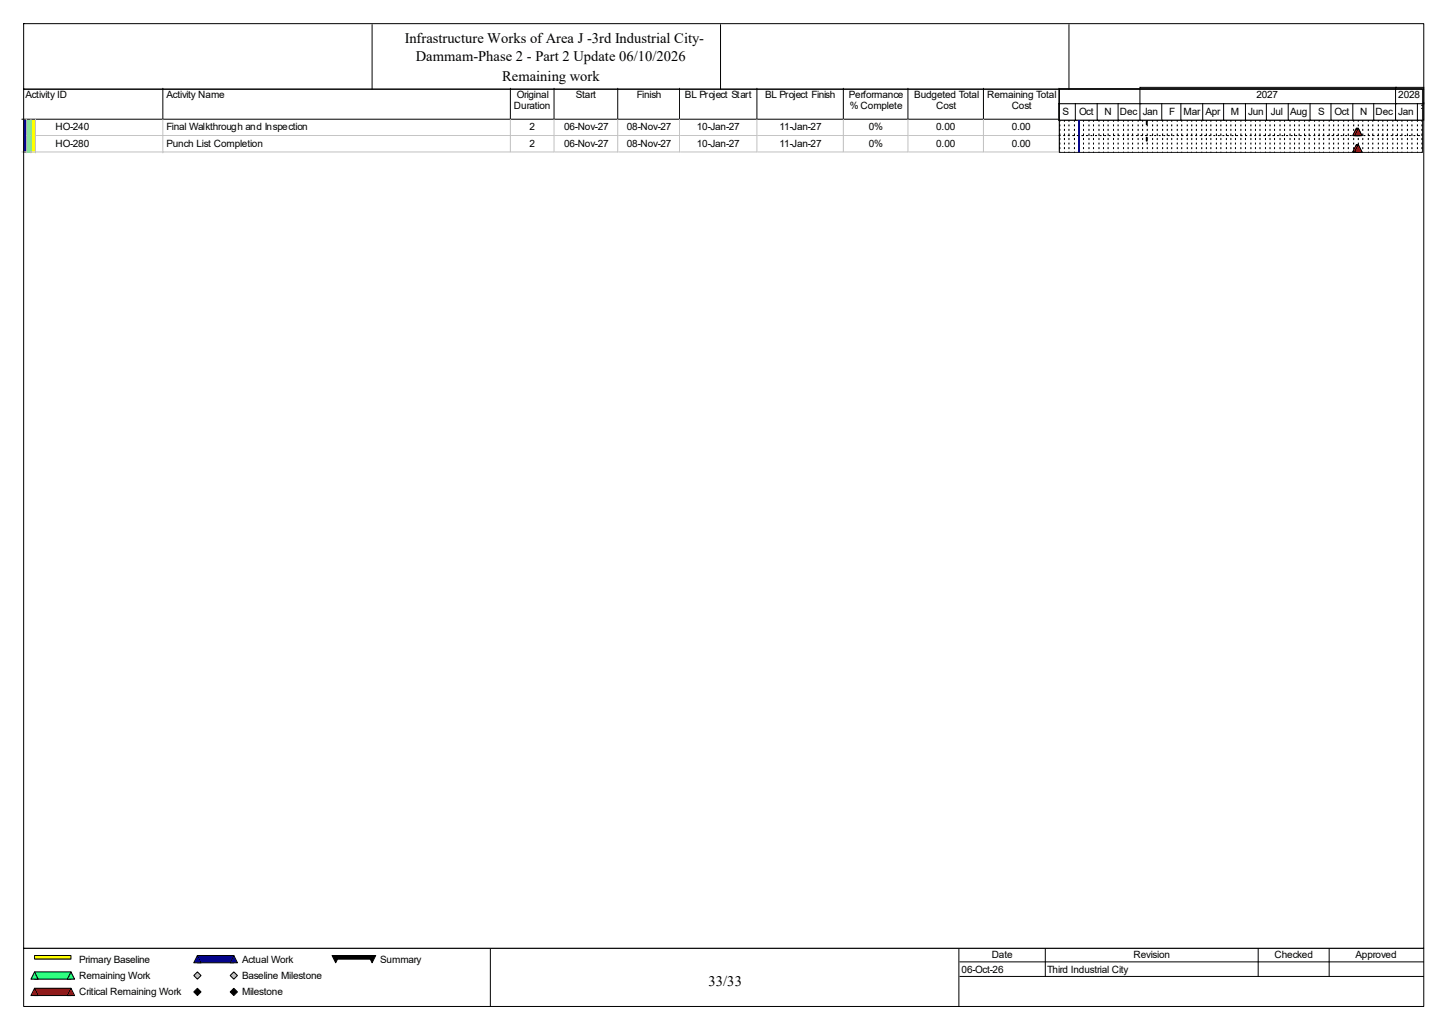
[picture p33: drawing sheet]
<svg xmlns="http://www.w3.org/2000/svg" width="420mm" height="297mm" viewBox="0 0 420 297" stroke-linecap="round" stroke-linejoin="round" font-family="sans-serif">
<defs><g id="words">
<g font-size="4.2">
<text x="117.3" y="12.4">Infrastructure Works of Area J -3rd Industrial City-</text>
<text x="120.5" y="17.7">Dammam-Phase 2 - Part 2 Update 06/10/2026</text>
<text x="145.5" y="23.5">Remaining work</text>
<text x="205.4" y="285.6">33/33</text>
</g>
<g font-size="2.9">
<text x="7.4" y="28.4">Activity ID</text>
<text x="48.3" y="28.4">Activity Name</text>
<text x="149.8" y="28.4">Original</text>
<text x="166.9" y="28.4">Start</text>
<text x="184.6" y="28.4">Finish</text>
<text x="198.5" y="28.4">BL Project Start</text>
<text x="221.8" y="28.4">BL Project Finish</text>
<text x="246" y="28.4">Performance</text>
<text x="265" y="28.4">Budgeted Total</text>
<text x="286.1" y="28.4">Remaining Total</text>
<text x="364.2" y="28.4">2027</text>
<text x="405.3" y="28.4">2028</text>
<text x="149" y="31.6">Duration</text>
<text x="246.3" y="31.6">% Complete</text>
<text x="271.4" y="31.6">Cost</text>
<text x="293.2" y="31.6">Cost</text>
<text x="308" y="33.2">S</text>
<text x="312.8" y="33.2">Oct</text>
<text x="320.1" y="33.2">N</text>
<text x="324.6" y="33.2">Dec</text>
<text x="331.2" y="33.2">Jan</text>
<text x="338.8" y="33.2">F</text>
<text x="343.1" y="33.2">Mar</text>
<text x="349.4" y="33.2">Apr</text>
<text x="356.8" y="33.2">M</text>
<text x="361.8" y="33.2">Jun</text>
<text x="368.4" y="33.2">Jul</text>
<text x="373.9" y="33.2">Aug</text>
<text x="382.1" y="33.2">S</text>
<text x="386.8" y="33.2">Oct</text>
<text x="394.2" y="33.2">N</text>
<text x="398.7" y="33.2">Dec</text>
<text x="405.3" y="33.2">Jan</text>
<text x="410.8" y="32.4">F</text>
<text x="16.1" y="37.7">HO-240</text>
<text x="48.3" y="37.7">Final Walkthrough and Inspection</text>
<text x="153.5" y="37.7">2</text>
<text x="163.5" y="37.7">06-Nov-27</text>
<text x="181.7" y="37.7">08-Nov-27</text>
<text x="202" y="37.7">10-Jan-27</text>
<text x="226" y="37.7">11-Jan-27</text>
<text x="251.8" y="37.7">0%</text>
<text x="271.4" y="37.7">0.00</text>
<text x="293.2" y="37.7">0.00</text>
<text x="16.1" y="42.5">HO-280</text>
<text x="48.3" y="42.5">Punch List Completion</text>
<text x="153.5" y="42.5">2</text>
<text x="163.5" y="42.5">06-Nov-27</text>
<text x="181.7" y="42.5">08-Nov-27</text>
<text x="202" y="42.5">10-Jan-27</text>
<text x="226" y="42.5">11-Jan-27</text>
<text x="251.8" y="42.5">0%</text>
<text x="271.4" y="42.5">0.00</text>
<text x="293.2" y="42.5">0.00</text>
<text x="22.9" y="279">Primary Baseline</text>
<text x="70.1" y="279">Actual Work</text>
<text x="110.2" y="279">Summary</text>
<text x="278.7" y="281.9">06-Oct-26</text>
<text x="287.4" y="277.7">Date</text>
<text x="303.5" y="281.9">Third Industrial City</text>
<text x="328.5" y="277.7">Revision</text>
<text x="369.4" y="277.7">Checked</text>
<text x="392.9" y="277.7">Approved</text>
<text x="22.9" y="283.7">Remaining Work</text>
<text x="70.1" y="283.7">Baseline Milestone</text>
<text x="22.9" y="288.5">Critical Remaining Work</text>
<text x="70.1" y="288.5">Milestone</text>
</g>
</g></defs>
<path d="M47.2 25.6v8.9h-40.9" fill="none" stroke="#000" stroke-width=".29"/>
<path d="M47.5 25.6h100.7v9.2h-100.7z" fill="#fff"/>
<path d="M147.9 25.6v8.9h-100.7" fill="none" stroke="#000" stroke-width=".29"/>
<path d="M148.2 25.6h12.7v9.2h-12.7z" fill="#fff"/>
<path d="M160.6 25.6v8.9h-12.7" fill="none" stroke="#000" stroke-width=".29"/>
<path d="M160.9 25.6h18.4v9.2h-18.4z" fill="#fff"/>
<path d="M179 25.6v8.9h-18.4" fill="none" stroke="#000" stroke-width=".29"/>
<path d="M179.3 25.6h17.9v9.2h-17.9z" fill="#fff"/>
<path d="M197 25.6v8.9h-18" fill="none" stroke="#000" stroke-width=".29"/>
<path d="M197.2 25.6h22.5v9.2h-22.5z" fill="#fff"/>
<path d="M219.4 25.6v8.9h-22.4" fill="none" stroke="#000" stroke-width=".29"/>
<path d="M219.7 25.6h25v9.2h-25z" fill="#fff"/>
<path d="M244.4 25.6v8.9h-25" fill="none" stroke="#000" stroke-width=".29"/>
<path d="M244.7 25.6h18.7v9.2h-18.7z" fill="#fff"/>
<path d="M263.2 25.6v8.9h-18.8" fill="none" stroke="#000" stroke-width=".29"/>
<path d="M263.4 25.6h21.9v9.2h-21.9z" fill="#fff"/>
<path d="M285 25.6v8.9h-21.8" fill="none" stroke="#000" stroke-width=".29"/>
<path d="M285.3 25.6h21.9v9.2h-21.9z" fill="#fff"/>
<path d="M306.9 25.6v8.9h-21.9" fill="none" stroke="#000" stroke-width=".29"/>
<path d="M6.6 34.8h1.3v4.7h-1.3z" fill="#00f"/>
<path d="M7.6 34.5v5.1" fill="none" stroke="#c0c0c0" stroke-width=".29"/>
<path d="M7.9 34.8h1.3v4.7h-1.3z" fill="#80ff80"/>
<path d="M9 34.5v5.1" fill="none" stroke="#c0c0c0" stroke-width=".29"/>
<path d="M9.2 34.8h1.3v4.7h-1.3z" fill="#ff0"/>
<path d="M10.3 34.5v5.1" fill="none" stroke="#c0c0c0" stroke-width=".29"/>
<path d="M10.5 34.8h37v4.7h-37z" fill="#fff"/>
<path d="M10.3 39.3h37.2M47.2 34.5v5.1" fill="none" stroke="#c0c0c0" stroke-width=".29"/>
<path d="M47.5 34.8h100.7v4.7h-100.7z" fill="#fff"/>
<path d="M147.9 34.5v4.8h-100.4" fill="none" stroke="#c0c0c0" stroke-width=".29"/>
<path d="M148.2 34.8h12.7v4.7h-12.7z" fill="#fff"/>
<path d="M160.6 34.5v4.8h-12.4" fill="none" stroke="#c0c0c0" stroke-width=".29"/>
<path d="M160.9 34.8h18.4v4.7h-18.4z" fill="#fff"/>
<path d="M179 34.5v4.8h-18.1" fill="none" stroke="#c0c0c0" stroke-width=".29"/>
<path d="M179.3 34.8h17.9v4.7h-17.9z" fill="#fff"/>
<path d="M197 34.5v4.8h-17.7" fill="none" stroke="#c0c0c0" stroke-width=".29"/>
<path d="M197.2 34.8h22.5v4.7h-22.5z" fill="#fff"/>
<path d="M219.4 34.5v4.8h-22.2" fill="none" stroke="#c0c0c0" stroke-width=".29"/>
<path d="M219.7 34.8h25v4.7h-25z" fill="#fff"/>
<path d="M244.4 34.5v4.8h-24.7" fill="none" stroke="#c0c0c0" stroke-width=".29"/>
<path d="M244.7 34.8h18.7v4.7h-18.7z" fill="#fff"/>
<path d="M263.2 34.5v4.8h-18.5" fill="none" stroke="#c0c0c0" stroke-width=".29"/>
<path d="M263.4 34.8h21.9v4.7h-21.9z" fill="#fff"/>
<path d="M285 34.5v4.8h-21.6" fill="none" stroke="#c0c0c0" stroke-width=".29"/>
<path d="M285.3 34.8h21.9v4.7h-21.9z" fill="#fff"/>
<path d="M306.9 34.5v4.8h-21.6" fill="none" stroke="#c0c0c0" stroke-width=".29"/>
<path d="M6.6 39.5h1.3v4.8h-1.3z" fill="#00f"/>
<path d="M7.6 39.3v5M6.3 44h1.6" fill="none" stroke="#c0c0c0" stroke-width=".29"/>
<path d="M7.9 39.5h1.3v4.8h-1.3z" fill="#80ff80"/>
<path d="M9 39.3v5M7.6 44h1.6" fill="none" stroke="#c0c0c0" stroke-width=".29"/>
<path d="M9.2 39.5h1.3v4.8h-1.3z" fill="#ff0"/>
<path d="M10.3 39.3v5M9 44h1.5" fill="none" stroke="#c0c0c0" stroke-width=".29"/>
<path d="M10.5 39.5h37v4.8h-37z" fill="#fff"/>
<path d="M47.2 39.3v5M10.3 44h37.2" fill="none" stroke="#c0c0c0" stroke-width=".29"/>
<path d="M47.5 39.5h100.7v4.8h-100.7z" fill="#fff"/>
<path d="M147.9 39.3v4.7h-100.4" fill="none" stroke="#c0c0c0" stroke-width=".29"/>
<path d="M148.2 39.5h12.7v4.8h-12.7z" fill="#fff"/>
<path d="M160.6 39.3v4.7h-12.4" fill="none" stroke="#c0c0c0" stroke-width=".29"/>
<path d="M160.9 39.5h18.4v4.8h-18.4z" fill="#fff"/>
<path d="M179 39.3v4.7h-18.1" fill="none" stroke="#c0c0c0" stroke-width=".29"/>
<path d="M179.3 39.5h17.9v4.8h-17.9z" fill="#fff"/>
<path d="M197 39.3v4.7h-17.7" fill="none" stroke="#c0c0c0" stroke-width=".29"/>
<path d="M197.2 39.5h22.5v4.8h-22.5z" fill="#fff"/>
<path d="M219.4 39.3v4.7h-22.2" fill="none" stroke="#c0c0c0" stroke-width=".29"/>
<path d="M219.7 39.5h25v4.8h-25z" fill="#fff"/>
<path d="M244.4 39.3v4.7h-24.7" fill="none" stroke="#c0c0c0" stroke-width=".29"/>
<path d="M244.7 39.5h18.7v4.8h-18.7z" fill="#fff"/>
<path d="M263.2 39.3v4.7h-18.5" fill="none" stroke="#c0c0c0" stroke-width=".29"/>
<path d="M263.4 39.5h21.9v4.8h-21.9z" fill="#fff"/>
<path d="M285 39.3v4.7h-21.6" fill="none" stroke="#c0c0c0" stroke-width=".29"/>
<path d="M285.3 39.5h21.9v4.8h-21.9z" fill="#fff"/>
<path d="M306.9 39.3v4.7h-21.6" fill="none" stroke="#c0c0c0" stroke-width=".29"/>
<path d="M306.9 25.6h105.5v18.7h-105.5z" fill="#fff"/>
<path d="M306.9 25.5h105.2v9.3h-105.2z" fill-rule="evenodd" fill="#fff" stroke="#000" stroke-width=".29"/>
<g fill="none" stroke="#000" stroke-width=".29">
<path d="M307.2 34.8v.5M307.2 36.1v.6M307.2 37.4v.6M307.2 38.8v.5M308.5 34.8v.5M308.5 36.1v.6M308.5 37.4v.6M308.5 38.8v.5M309.8 34.8v.5M309.8 36.1v.6M309.8 37.4v.6M309.8 38.8v.5"/>
<path d="M311.4 34.8v.5M311.4 36.1v.6M311.4 37.4v.6M311.4 38.8v.5M312.7 34.8v.5M312.7 36.1v.6M312.7 37.4v.6M312.7 38.8v.5M314.1 34.8v.5M314.1 36.1v.6M314.1 37.4v.6M314.1 38.8v.5"/>
<path d="M315.6 34.8v.5M315.6 36.1v.6M315.6 37.4v.6M315.6 38.8v.5M317 34.8v.5M317 36.1v.6M317 37.4v.6M317 38.8v.5M318.5 34.8v.5M318.5 36.1v.6M318.5 37.4v.6M318.5 38.8v.5"/>
<path d="M319.9 34.8v.5M319.9 36.1v.6M319.9 37.4v.6M319.9 38.8v.5M321.2 34.8v.5M321.2 36.1v.6M321.2 37.4v.6M321.2 38.8v.5M322.8 34.8v.5M322.8 36.1v.6M322.8 37.4v.6M322.8 38.8v.5"/>
<path d="M324.1 34.8v.5M324.1 36.1v.6M324.1 37.4v.6M324.1 38.8v.5M325.7 34.8v.5M325.7 36.1v.6M325.7 37.4v.6M325.7 38.8v.5M327 34.8v.5M327 36.1v.6M327 37.4v.6M327 38.8v.5"/>
<path d="M328.3 34.8v.5M328.3 36.1v.6M328.3 37.4v.6M328.3 38.8v.5M329.9 34.8v.5M329.9 36.1v.6M329.9 37.4v.6M329.9 38.8v.5M331.2 34.8v.5M331.2 36.1v.6M331.2 37.4v.6M331.2 38.8v.5"/>
<path d="M332.5 34.8v.5M332.5 36.1v.6M332.5 37.4v.6M332.5 38.8v.5M334.1 34.8v.5M334.1 36.1v.6M334.1 37.4v.6M334.1 38.8v.5M335.4 34.8v.5M335.4 36.1v.6M335.4 37.4v.6M335.4 38.8v.5"/>
<path d="M337 34.8v.5M337 36.1v.6M337 37.4v.6M337 38.8v.5M338.3 34.8v.5M338.3 36.1v.6M338.3 37.4v.6M338.3 38.8v.5M339.6 34.8v.5M339.6 36.1v.6M339.6 37.4v.6M339.6 38.8v.5"/>
<path d="M341.2 34.8v.5M341.2 36.1v.6M341.2 37.4v.6M341.2 38.8v.5M342.5 34.8v.5M342.5 36.1v.6M342.5 37.4v.6M342.5 38.8v.5M344.1 34.8v.5M344.1 36.1v.6M344.1 37.4v.6M344.1 38.8v.5"/>
<path d="M345.4 34.8v.5M345.4 36.1v.6M345.4 37.4v.6M345.4 38.8v.5M346.8 34.8v.5M346.8 36.1v.6M346.8 37.4v.6M346.8 38.8v.5M348.3 34.8v.5M348.3 36.1v.6M348.3 37.4v.6M348.3 38.8v.5"/>
<path d="M349.7 34.8v.5M349.7 36.1v.6M349.7 37.4v.6M349.7 38.8v.5M351 34.8v.5M351 36.1v.6M351 37.4v.6M351 38.8v.5M352.6 34.8v.5M352.6 36.1v.6M352.6 37.4v.6M352.6 38.8v.5"/>
<path d="M353.9 34.8v.5M353.9 36.1v.6M353.9 37.4v.6M353.9 38.8v.5M355.5 34.8v.5M355.5 36.1v.6M355.5 37.4v.6M355.5 38.8v.5M356.8 34.8v.5M356.8 36.1v.6M356.8 37.4v.6M356.8 38.8v.5"/>
<path d="M358.1 34.8v.5M358.1 36.1v.6M358.1 37.4v.6M358.1 38.8v.5M359.7 34.8v.5M359.7 36.1v.6M359.7 37.4v.6M359.7 38.8v.5M361 34.8v.5M361 36.1v.6M361 37.4v.6M361 38.8v.5"/>
<path d="M362.6 34.8v.5M362.6 36.1v.6M362.6 37.4v.6M362.6 38.8v.5M363.9 34.8v.5M363.9 36.1v.6M363.9 37.4v.6M363.9 38.8v.5M365.2 34.8v.5M365.2 36.1v.6M365.2 37.4v.6M365.2 38.8v.5"/>
<path d="M366.8 34.8v.5M366.8 36.1v.6M366.8 37.4v.6M366.8 38.8v.5M368.1 34.8v.5M368.1 36.1v.6M368.1 37.4v.6M368.1 38.8v.5M369.4 34.8v.5M369.4 36.1v.6M369.4 37.4v.6M369.4 38.8v.5"/>
<path d="M371 34.8v.5M371 36.1v.6M371 37.4v.6M371 38.8v.5M372.3 34.8v.5M372.3 36.1v.6M372.3 37.4v.6M372.3 38.8v.5M373.9 34.8v.5M373.9 36.1v.6M373.9 37.4v.6M373.9 38.8v.5"/>
<path d="M375.2 34.8v.5M375.2 36.1v.6M375.2 37.4v.6M375.2 38.8v.5M376.5 34.8v.5M376.5 36.1v.6M376.5 37.4v.6M376.5 38.8v.5M378.1 34.8v.5M378.1 36.1v.6M378.1 37.4v.6M378.1 38.8v.5"/>
<path d="M379.4 34.8v.5M379.4 36.1v.6M379.4 37.4v.6M379.4 38.8v.5M381 34.8v.5M381 36.1v.6M381 37.4v.6M381 38.8v.5M382.3 34.8v.5M382.3 36.1v.6M382.3 37.4v.6M382.3 38.8v.5"/>
<path d="M383.7 34.8v.5M383.7 36.1v.6M383.7 37.4v.6M383.7 38.8v.5M385.3 34.8v.5M385.3 36.1v.6M385.3 37.4v.6M385.3 38.8v.5M386.6 34.8v.5M386.6 36.1v.6M386.6 37.4v.6M386.6 38.8v.5"/>
<path d="M387.9 34.8v.5M387.9 36.1v.6M387.9 37.4v.6M387.9 38.8v.5M389.5 34.8v.5M389.5 36.1v.6M389.5 37.4v.6M389.5 38.8v.5M390.8 34.8v.5M390.8 36.1v.6M390.8 37.4v.6M390.8 38.8v.5"/>
<path d="M392.4 34.8v.5M392.4 36.1v.6M392.4 37.4v.6M392.4 38.8v.5M393.7 34.8v.5M393.7 36.1v.6M393.7 37.4v.6M393.7 38.8v.5M395 34.8v.5M395 36.1v.6M395 37.4v.6M395 38.8v.5"/>
<path d="M396.6 34.8v.5M396.6 36.1v.6M396.6 37.4v.6M396.6 38.8v.5M397.9 34.8v.5M397.9 36.1v.6M397.9 37.4v.6M397.9 38.8v.5M399.5 34.8v.5M399.5 36.1v.6M399.5 37.4v.6M399.5 38.8v.5"/>
<path d="M400.8 34.8v.5M400.8 36.1v.6M400.8 37.4v.6M400.8 38.8v.5M402.1 34.8v.5M402.1 36.1v.6M402.1 37.4v.6M402.1 38.8v.5M403.7 34.8v.5M403.7 36.1v.6M403.7 37.4v.6M403.7 38.8v.5"/>
<path d="M405 34.8v.5M405 36.1v.6M405 37.4v.6M405 38.8v.5M406.3 34.8v.5M406.3 36.1v.6M406.3 37.4v.6M406.3 38.8v.5M407.9 34.8v.5M407.9 36.1v.6M407.9 37.4v.6M407.9 38.8v.5"/>
<path d="M409.2 34.8v.5M409.2 36.1v.6M409.2 37.4v.6M409.2 38.8v.5M410.8 34.8v.5M410.8 36.1v.6M410.8 37.4v.6M410.8 38.8v.5M412.1 34.8v.5M412.1 36.1v.6M412.1 37.4v.6M412.1 38.8v.5"/>
<path d="M307.2 40.1v.5M307.2 41.4v.5M307.2 42.7v.5M307.2 44v.3M308.5 40.1v.5M308.5 41.4v.5M308.5 42.7v.5M308.5 44v.3M309.8 40.1v.5M309.8 41.4v.5M309.8 42.7v.5M309.8 44v.3"/>
<path d="M311.4 40.1v.5M311.4 41.4v.5M311.4 42.7v.5M311.4 44v.3M312.7 40.1v.5M312.7 41.4v.5M312.7 42.7v.5M312.7 44v.3M314.1 40.1v.5M314.1 41.4v.5M314.1 42.7v.5M314.1 44v.3"/>
<path d="M315.6 40.1v.5M315.6 41.4v.5M315.6 42.7v.5M315.6 44v.3M317 40.1v.5M317 41.4v.5M317 42.7v.5M317 44v.3M318.5 40.1v.5M318.5 41.4v.5M318.5 42.7v.5M318.5 44v.3"/>
<path d="M319.9 40.1v.5M319.9 41.4v.5M319.9 42.7v.5M319.9 44v.3M321.2 40.1v.5M321.2 41.4v.5M321.2 42.7v.5M321.2 44v.3M322.8 40.1v.5M322.8 41.4v.5M322.8 42.7v.5M322.8 44v.3"/>
<path d="M324.1 40.1v.5M324.1 41.4v.5M324.1 42.7v.5M324.1 44v.3M325.7 40.1v.5M325.7 41.4v.5M325.7 42.7v.5M325.7 44v.3M327 40.1v.5M327 41.4v.5M327 42.7v.5M327 44v.3"/>
<path d="M328.3 40.1v.5M328.3 41.4v.5M328.3 42.7v.5M328.3 44v.3M329.9 40.1v.5M329.9 41.4v.5M329.9 42.7v.5M329.9 44v.3M331.2 40.1v.5M331.2 41.4v.5M331.2 42.7v.5M331.2 44v.3"/>
<path d="M332.5 40.1v.5M332.5 41.4v.5M332.5 42.7v.5M332.5 44v.3M334.1 40.1v.5M334.1 41.4v.5M334.1 42.7v.5M334.1 44v.3M335.4 40.1v.5M335.4 41.4v.5M335.4 42.7v.5M335.4 44v.3"/>
<path d="M337 40.1v.5M337 41.4v.5M337 42.7v.5M337 44v.3M338.3 40.1v.5M338.3 41.4v.5M338.3 42.7v.5M338.3 44v.3M339.6 40.1v.5M339.6 41.4v.5M339.6 42.7v.5M339.6 44v.3"/>
<path d="M341.2 40.1v.5M341.2 41.4v.5M341.2 42.7v.5M341.2 44v.3M342.5 40.1v.5M342.5 41.4v.5M342.5 42.7v.5M342.5 44v.3M344.1 40.1v.5M344.1 41.4v.5M344.1 42.7v.5M344.1 44v.3"/>
<path d="M345.4 40.1v.5M345.4 41.4v.5M345.4 42.7v.5M345.4 44v.3M346.8 40.1v.5M346.8 41.4v.5M346.8 42.7v.5M346.8 44v.3M348.3 40.1v.5M348.3 41.4v.5M348.3 42.7v.5M348.3 44v.3"/>
<path d="M349.7 40.1v.5M349.7 41.4v.5M349.7 42.7v.5M349.7 44v.3M351 40.1v.5M351 41.4v.5M351 42.7v.5M351 44v.3M352.6 40.1v.5M352.6 41.4v.5M352.6 42.7v.5M352.6 44v.3"/>
<path d="M353.9 40.1v.5M353.9 41.4v.5M353.9 42.7v.5M353.9 44v.3M355.5 40.1v.5M355.5 41.4v.5M355.5 42.7v.5M355.5 44v.3M356.8 40.1v.5M356.8 41.4v.5M356.8 42.7v.5M356.8 44v.3"/>
<path d="M358.1 40.1v.5M358.1 41.4v.5M358.1 42.7v.5M358.1 44v.3M359.7 40.1v.5M359.7 41.4v.5M359.7 42.7v.5M359.7 44v.3M361 40.1v.5M361 41.4v.5M361 42.7v.5M361 44v.3"/>
<path d="M362.6 40.1v.5M362.6 41.4v.5M362.6 42.7v.5M362.6 44v.3M363.9 40.1v.5M363.9 41.4v.5M363.9 42.7v.5M363.9 44v.3M365.2 40.1v.5M365.2 41.4v.5M365.2 42.7v.5M365.2 44v.3"/>
<path d="M366.8 40.1v.5M366.8 41.4v.5M366.8 42.7v.5M366.8 44v.3M368.1 40.1v.5M368.1 41.4v.5M368.1 42.7v.5M368.1 44v.3M369.4 40.1v.5M369.4 41.4v.5M369.4 42.7v.5M369.4 44v.3"/>
<path d="M371 40.1v.5M371 41.4v.5M371 42.7v.5M371 44v.3M372.3 40.1v.5M372.3 41.4v.5M372.3 42.7v.5M372.3 44v.3M373.9 40.1v.5M373.9 41.4v.5M373.9 42.7v.5M373.9 44v.3"/>
<path d="M375.2 40.1v.5M375.2 41.4v.5M375.2 42.7v.5M375.2 44v.3M376.5 40.1v.5M376.5 41.4v.5M376.5 42.7v.5M376.5 44v.3M378.1 40.1v.5M378.1 41.4v.5M378.1 42.7v.5M378.1 44v.3"/>
<path d="M379.4 40.1v.5M379.4 41.4v.5M379.4 42.7v.5M379.4 44v.3M381 40.1v.5M381 41.4v.5M381 42.7v.5M381 44v.3M382.3 40.1v.5M382.3 41.4v.5M382.3 42.7v.5M382.3 44v.3"/>
<path d="M383.7 40.1v.5M383.7 41.4v.5M383.7 42.7v.5M383.7 44v.3M385.3 40.1v.5M385.3 41.4v.5M385.3 42.7v.5M385.3 44v.3M386.6 40.1v.5M386.6 41.4v.5M386.6 42.7v.5M386.6 44v.3"/>
<path d="M387.9 40.1v.5M387.9 41.4v.5M387.9 42.7v.5M387.9 44v.3M389.5 40.1v.5M389.5 41.4v.5M389.5 42.7v.5M389.5 44v.3M390.8 40.1v.5M390.8 41.4v.5M390.8 42.7v.5M390.8 44v.3"/>
<path d="M392.4 40.1v.5M392.4 41.4v.5M392.4 42.7v.5M392.4 44v.3M393.7 40.1v.5M393.7 41.4v.5M393.7 42.7v.5M393.7 44v.3M395 40.1v.5M395 41.4v.5M395 42.7v.5M395 44v.3"/>
<path d="M396.6 40.1v.5M396.6 41.4v.5M396.6 42.7v.5M396.6 44v.3M397.9 40.1v.5M397.9 41.4v.5M397.9 42.7v.5M397.9 44v.3M399.5 40.1v.5M399.5 41.4v.5M399.5 42.7v.5M399.5 44v.3"/>
<path d="M400.8 40.1v.5M400.8 41.4v.5M400.8 42.7v.5M400.8 44v.3M402.1 40.1v.5M402.1 41.4v.5M402.1 42.7v.5M402.1 44v.3M403.7 40.1v.5M403.7 41.4v.5M403.7 42.7v.5M403.7 44v.3"/>
<path d="M405 40.1v.5M405 41.4v.5M405 42.7v.5M405 44v.3M406.3 40.1v.5M406.3 41.4v.5M406.3 42.7v.5M406.3 44v.3M407.9 40.1v.5M407.9 41.4v.5M407.9 42.7v.5M407.9 44v.3"/>
<path d="M409.2 40.1v.5M409.2 41.4v.5M409.2 42.7v.5M409.2 44v.3M410.8 40.1v.5M410.8 41.4v.5M410.8 42.7v.5M410.8 44v.3M412.1 40.1v.5M412.1 41.4v.5M412.1 42.7v.5M412.1 44v.3"/>
</g>
<g fill="#fff">
<path d="M306.9 25.6h105.5v8.9h-105.5z"/>
<path d="M306.9 29.8h4.8v4.7h-4.8z"/>
</g>
<path d="M306.9 29.8h5v5h-5z" fill="none" stroke="#000" stroke-width=".29"/>
<path d="M311.7 29.8h6.3v4.7h-6.3z" fill="#fff"/>
<path d="M311.7 29.8h6.6v5h-6.6z" fill="none" stroke="#000" stroke-width=".29"/>
<path d="M318 29.8h6.1v4.7h-6.1z" fill="#fff"/>
<path d="M318 29.8h6.3v5h-6.3z" fill="none" stroke="#000" stroke-width=".29"/>
<path d="M324.1 29.8h6.3v4.7h-6.3z" fill="#fff"/>
<path d="M324.1 29.8h6.6v5h-6.6z" fill="none" stroke="#000" stroke-width=".29"/>
<path d="M330.4 29.8h6.3v4.7h-6.3z" fill="#fff"/>
<path d="M330.4 29.8h6.6v5h-6.6z" fill="none" stroke="#000" stroke-width=".29"/>
<path d="M336.7 29.8h5.6v4.7h-5.6z" fill="#fff"/>
<path d="M336.7 29.8h5.8v5h-5.8z" fill="none" stroke="#000" stroke-width=".29"/>
<path d="M342.3 29.8h6.3v4.7h-6.3z" fill="#fff"/>
<path d="M342.3 29.8h6.6v5h-6.6z" fill="none" stroke="#000" stroke-width=".29"/>
<path d="M348.6 29.8h6.1v4.7h-6.1z" fill="#fff"/>
<path d="M348.6 29.8h6.3v5h-6.3z" fill="none" stroke="#000" stroke-width=".29"/>
<path d="M354.7 29.8h6.3v4.7h-6.3z" fill="#fff"/>
<path d="M354.7 29.8h6.6v5h-6.6z" fill="none" stroke="#000" stroke-width=".29"/>
<path d="M361 29.8h6.1v4.7h-6.1z" fill="#fff"/>
<path d="M361 29.8h6.3v5h-6.3z" fill="none" stroke="#000" stroke-width=".29"/>
<path d="M367.1 29.8h6.3v4.7h-6.3z" fill="#fff"/>
<path d="M367.1 29.8h6.5v5h-6.5z" fill="none" stroke="#000" stroke-width=".29"/>
<path d="M373.4 29.8h6.3v4.7h-6.3z" fill="#fff"/>
<path d="M373.4 29.8h6.6v5h-6.6z" fill="none" stroke="#000" stroke-width=".29"/>
<path d="M379.7 29.8h6.1v4.7h-6.1z" fill="#fff"/>
<path d="M379.7 29.8h6.3v5h-6.3z" fill="none" stroke="#000" stroke-width=".29"/>
<path d="M385.8 29.8h6.3v4.7h-6.3z" fill="#fff"/>
<path d="M385.8 29.8h6.6v5h-6.6z" fill="none" stroke="#000" stroke-width=".29"/>
<path d="M392.1 29.8h6.1v4.7h-6.1z" fill="#fff"/>
<path d="M392.1 29.8h6.3v5h-6.3z" fill="none" stroke="#000" stroke-width=".29"/>
<path d="M398.2 29.8h6.3v4.7h-6.3z" fill="#fff"/>
<path d="M398.2 29.8h6.6v5h-6.6z" fill="none" stroke="#000" stroke-width=".29"/>
<path d="M404.5 29.8h6.3v4.7h-6.3z" fill="#fff"/>
<path d="M404.5 29.8h6.6v5h-6.6z" fill="none" stroke="#000" stroke-width=".29"/>
<path d="M410.8 29.8h1.6v4.7h-1.6z" fill="#fff"/>
<path d="M410.8 29.8h1.9v5h-1.9z" fill="none" stroke="#000" stroke-width=".29"/>
<path d="M306.9 25.6h23.5v4.2h-23.5z" fill="#fff"/>
<path d="M306.9 25.5v4.6h23.8v-4.6" fill="none" stroke="#000" stroke-width=".29"/>
<path d="M330.4 25.6h74.1v4.2h-74.1z" fill="#fff"/>
<path d="M330.4 25.3h74.4v4.8h-74.4z" fill="none" stroke="#000" stroke-width=".29"/>
<path d="M404.5 25.6h7.9v4.2h-7.9z" fill="#fff"/>
<path d="M404.5 25.3h8.2v4.8h-8.2z" fill="none" stroke="#000" stroke-width=".29"/>
<path d="M312.7 34.8v9.5" fill="none" stroke="#00f" stroke-width=".53"/>
<path d="M332.3 35.1h.2v1h-.2z" fill-rule="evenodd" fill="#ff0" stroke="#000" stroke-width=".29"/>
<path d="M393.2 37.2h.5v2.1h-.5z" fill-rule="evenodd" fill="#00ff80" stroke="#000" stroke-width=".29"/>
<path d="M393.2 37.2h.5v2.1h-.5z" fill-rule="evenodd" fill="#f00" stroke="#000" stroke-width=".29"/>
<g fill="#00ff80" stroke="#000" stroke-width=".29">
<path d="M393.2 37.2l1 2.1h-2.1z"/>
<path d="M393.7 37.2l1 2.1h-2.1z"/>
</g>
<g fill="#f00" stroke="#000" stroke-width=".29">
<path d="M393.2 37.2l1 2.1h-2.1z"/>
<path d="M393.7 37.2l1 2.1h-2.1z"/>
</g>
<path d="M332.3 39.8h.2v1.1h-.2z" fill-rule="evenodd" fill="#ff0" stroke="#000" stroke-width=".29"/>
<path d="M393.2 41.9h.5v2.1h-.5z" fill-rule="evenodd" fill="#00ff80" stroke="#000" stroke-width=".29"/>
<path d="M393.2 41.9h.5v2.1h-.5z" fill-rule="evenodd" fill="#f00" stroke="#000" stroke-width=".29"/>
<g fill="#00ff80" stroke="#000" stroke-width=".29">
<path d="M393.2 41.9l1 2.1h-2.1z"/>
<path d="M393.7 41.9l1 2.1h-2.1z"/>
</g>
<g fill="#f00" stroke="#000" stroke-width=".29">
<path d="M393.2 41.9l1 2.1h-2.1z"/>
<path d="M393.7 41.9l1 2.1h-2.1z"/>
</g>
<g fill="none" stroke="#000" stroke-width=".29">
<path d="M6.9 6.8v19h405.8v-18.9h-405.8M107.8 7.1v18.7M208.8 7.1v18.7M309.8 7.1v18.7M306.9 39.3h.6M308.3 39.3h.5M309.6 39.3h.5M310.9 39.3h.5M312.2 39.3h.5M313.5 39.3h.6M314.8 39.3h.6M316.2 39.3h.5"/>
<path d="M317.5 39.3h.5M318.8 39.3h.5M320.1 39.3h.5M321.4 39.3h.6M322.8 39.3h.5M324.1 39.3h.5M325.4 39.3h.5M326.7 39.3h.5M328 39.3h.6M329.3 39.3h.6M330.7 39.3h.5M332 39.3h.5"/>
<path d="M333.3 39.3h.5M334.6 39.3h.6M335.9 39.3h.6M337.3 39.3h.5M338.6 39.3h.5M339.9 39.3h.5M341.2 39.3h.5M342.5 39.3h.6M343.9 39.3h.5M345.2 39.3h.5M346.5 39.3h.5M347.8 39.3h.5"/>
<path d="M349.1 39.3h.6M350.4 39.3h.6M351.8 39.3h.5M353.1 39.3h.5M354.4 39.3h.5M355.7 39.3h.5M357 39.3h.6M358.4 39.3h.5M359.7 39.3h.5M361 39.3h.5M362.3 39.3h.5M363.6 39.3h.6"/>
<path d="M364.9 39.3h.6M366.3 39.3h.5M367.6 39.3h.5M368.9 39.3h.5M370.2 39.3h.5M371.5 39.3h.6M372.9 39.3h.5M374.2 39.3h.5M375.5 39.3h.5M376.8 39.3h.5M378.1 39.3h.6M379.4 39.3h.6"/>
<path d="M380.8 39.3h.5M382.1 39.3h.5M383.4 39.3h.5M384.7 39.3h.6M386 39.3h.6M387.4 39.3h.5M388.7 39.3h.5M390 39.3h.5M391.3 39.3h.5M392.6 39.3h.6M394 39.3h.5M395.3 39.3h.5"/>
<path d="M396.6 39.3h.5M397.9 39.3h.5M399.2 39.3h.6M400.5 39.3h.6M401.9 39.3h.5M403.2 39.3h.5M404.5 39.3h.5M405.8 39.3h.5M407.1 39.3h.6M408.5 39.3h.5M409.8 39.3h.5M411.1 39.3h.5"/>
</g>
<g fill="#000">
<path d="M306.9 25.6h105.5v.2h-105.5zM306.9 44h105.5v.3h-105.5z" fill-rule="evenodd"/>
<path d="M306.9 25.8h.3v18.2h-.3zM412.2 25.8h.2v18.2h-.2z" fill-rule="evenodd"/>
</g>
<path d="M10 276.9h10.6v1h-10.6z" fill-rule="evenodd" fill="#ff0" stroke="#000" stroke-width=".29"/>
<g fill="#00ff80" stroke="#000" stroke-width=".29">
<path d="M10 281.6l1.1 2.1h-2.1z"/>
<path d="M20.6 281.6l1 2.1h-2.1z"/>
<path d="M10 281.6h10.6v2.1h-10.6z" fill-rule="evenodd"/>
</g>
<g fill="#f00" stroke="#000" stroke-width=".29">
<path d="M10 286.4l1.1 2.1h-2.1z"/>
<path d="M20.6 286.4l1 2.1h-2.1z"/>
<path d="M10 286.4h10.6v2.1h-10.6z" fill-rule="evenodd"/>
</g>
<g fill="#00f" stroke="#000" stroke-width=".29">
<path d="M57.2 276.9l1.1 2.1h-2.1z"/>
<path d="M67.8 276.9l1 2.1h-2.1z"/>
<path d="M57.2 276.9h10.6v2.1h-10.6z" fill-rule="evenodd"/>
</g>
<g fill="#c0c0c0" stroke="#000" stroke-width=".29">
<path d="M56.2 282.7l1-1.1 1.1 1.1-1.1 1z" fill-rule="evenodd"/>
<path d="M67.8 281.6l1 1.1-1 1-1.1-1z" fill-rule="evenodd"/>
</g>
<g fill="#000" stroke="#000" stroke-width=".29">
<path d="M96.2 276.9h2.2l-1.1 2.1zM106.8 276.9h2.1l-1.1 2.1z"/>
<path d="M97.3 276.9h10.5v1h-10.5z" fill-rule="evenodd"/>
<path d="M56.2 287.4l1-1 1.1 1-1.1 1.1z" fill-rule="evenodd"/>
<path d="M67.8 286.4l1 1-1 1.1-1.1-1.1z" fill-rule="evenodd"/>
</g>
<path d="M6.9 25.6v249.2h405.8v-249h-405.8M6.9 274.7v16.9h405.8v-16.8h-405.8M142.1 275v16.6M277.9 275v16.6M278.2 278.7h134.5M303 274.7v8.2M364.7 274.7v8.2M385.3 274.7v8.2M278.2 282.9h134.5" fill="none" stroke="#000" stroke-width=".29"/>
<use href="#words"/>
</svg>
